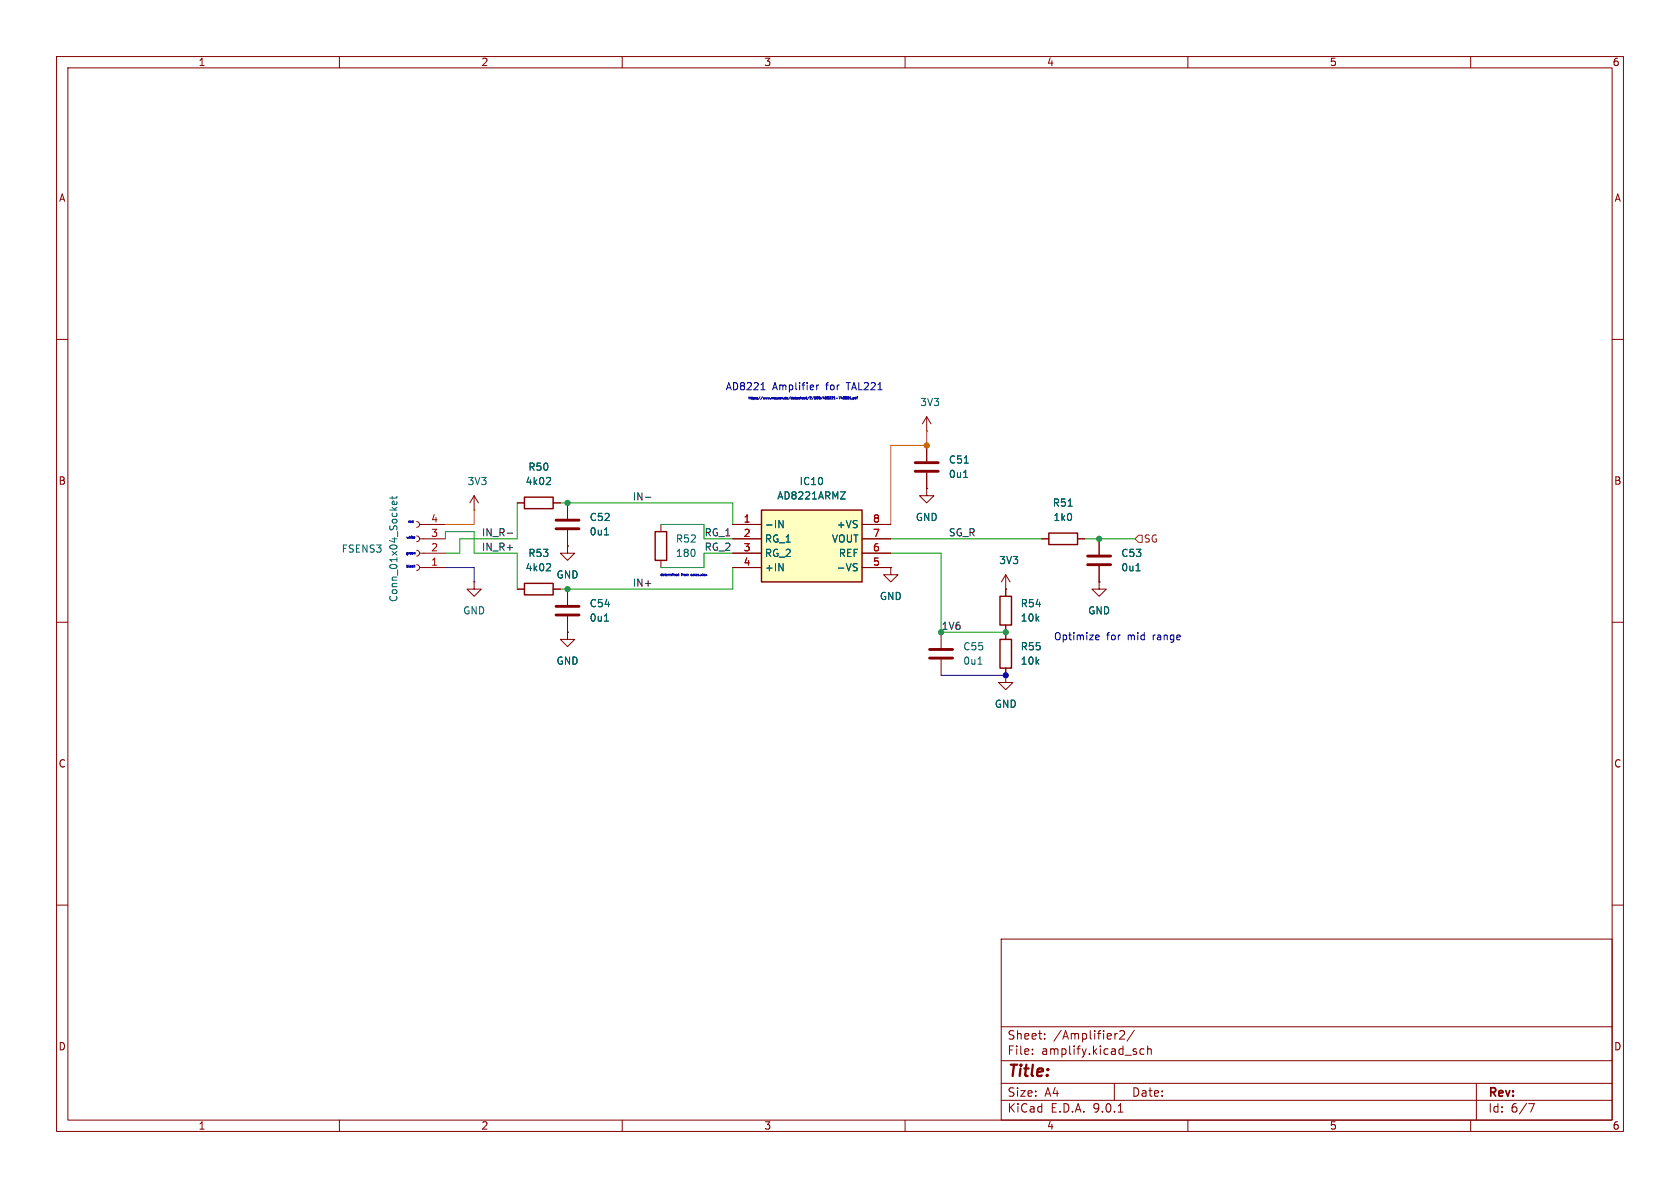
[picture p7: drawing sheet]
<svg xmlns="http://www.w3.org/2000/svg" width="297mm" height="210mm" viewBox="0 0 297 210" stroke-linecap="round" stroke-linejoin="round" font-family="sans-serif">
<defs><g id="words">
<text font-size="2.8" fill="#840000" x="178" y="190.9">Title:</text>
<g font-size="2.1" fill="#840000">
<text x="178" y="184">Sheet:</text>
<text x="186.2" y="184">/Amplifier2/</text>
<text x="178" y="186.7">File:</text>
<text x="184.1" y="186.7">amplify.kicad_sch</text>
<text x="178" y="196.9">KiCad</text>
<text x="178" y="194.1">Size:</text>
<text x="184.7" y="194.1">A4</text>
<text x="185.7" y="196.9">E.D.A.</text>
<text x="193.3" y="196.9">9.0.1</text>
<text x="200" y="194.1">Date:</text>
<text x="263" y="194.3">Rev:</text>
<text x="263" y="196.9">Id:</text>
<text x="267.1" y="196.9">6/7</text>
</g>
<g font-size="1.8" fill="#840000">
<text x="35" y="11.9">1</text>
<text x="85" y="11.9">2</text>
<text x="135" y="11.9">3</text>
<text x="185" y="11.9">4</text>
<text x="235" y="11.9">5</text>
<text x="285" y="11.9">6</text>
<text x="10.3" y="35.9">A</text>
<text x="285.3" y="35.9">A</text>
<text x="10.3" y="85.9">B</text>
<text x="285.3" y="85.9">B</text>
<text x="10.3" y="135.9">C</text>
<text x="285.3" y="135.9">C</text>
<text x="10.3" y="185.9">D</text>
<text x="285.3" y="185.9">D</text>
<text x="35" y="199.9">1</text>
<text x="85" y="199.9">2</text>
<text x="135" y="199.9">3</text>
<text x="185" y="199.9">4</text>
<text x="235" y="199.9">5</text>
<text x="285" y="199.9">6</text>
</g>
<g font-size="1.8" fill="#0000c2">
<text x="128.2" y="69.2">AD8221</text>
<text x="136.6" y="69.2">Amplifier</text>
<text x="146.1" y="69.2">for</text>
<text x="150" y="69.2">TAL221</text>
<text x="186.2" y="113.4">Optimize</text>
<text x="195.6" y="113.4">for</text>
<text x="199.5" y="113.4">mid</text>
<text x="204.1" y="113.4">range</text>
</g>
<g font-size="1.8" fill="#006464">
<text x="162.6" y="72">3V3</text>
<text x="93.3" y="83.4">R50</text>
<text x="167.6" y="82.1">C51</text>
<text x="82.6" y="86">3V3</text>
<text x="92.8" y="86">4k02</text>
<text x="137.3" y="88.5">AD8221ARMZ</text>
<text x="141.3" y="86">IC10</text>
<text x="167.6" y="84.7">0u1</text>
<text x="186" y="89.8">R51</text>
<text x="104.1" y="92.3">C52</text>
<text x="104.1" y="94.8">0u1</text>
<text x="135.1" y="93.6">-IN</text>
<text x="147.8" y="93.6">+VS</text>
<text x="161.8" y="92.3">GND</text>
<text x="186.1" y="92.3">1k0</text>
<text x="60.3" y="97.9">FSENS3</text>
<text x="92.8" y="101.2">4k02</text>
<text x="93.3" y="98.7">R53</text>
<text x="119.4" y="98.7">180</text>
<text x="119.4" y="96.1">R52</text>
<text x="135.1" y="96.1">RG_1</text>
<text x="135.1" y="98.7">RG_2</text>
<text x="135.1" y="101.2">+IN</text>
<text x="147" y="96.1">VOUT</text>
<text x="147.8" y="101.2">-VS</text>
<text x="148.2" y="98.7">REF</text>
<text x="176.5" y="99.9">3V3</text>
<text x="198.1" y="98.7">C53</text>
<text x="198.1" y="101.2">0u1</text>
<text x="70.5" y="106.5" transform="rotate(-90 70.5 106.5)">Conn_01x04_Socket</text>
<text x="98.3" y="102.5">GND</text>
<text x="104.1" y="107.5">C54</text>
<text x="155.4" y="106.3">GND</text>
<text x="180.3" y="107.5">R54</text>
<text x="81.8" y="108.8">GND</text>
<text x="104.1" y="110.1">0u1</text>
<text x="180.3" y="110.1">10k</text>
<text x="192.3" y="108.8">GND</text>
<text x="98.3" y="117.7">GND</text>
<text x="170.2" y="115.2">C55</text>
<text x="170.2" y="117.7">0u1</text>
<text x="180.3" y="117.7">10k</text>
<text x="180.3" y="115.2">R55</text>
<text x="175.8" y="125.3">GND</text>
</g>
<g font-size="1.8" fill="#0f0f0f">
<text x="111.8" y="88.6">IN-</text>
<text x="85.1" y="94.9">IN_R-</text>
<text x="124.5" y="94.9">RG_1</text>
<text x="167.6" y="94.9">SG_R</text>
<text x="85.1" y="97.4">IN_R+</text>
<text x="124.5" y="97.4">RG_2</text>
<text x="111.8" y="103.8">IN+</text>
<text x="166.4" y="111.4">1V6</text>
</g>
<g font-size="1.8" fill="#a90000">
<text x="76.1" y="95">3</text>
<text x="76.1" y="92.5">4</text>
<text x="131.4" y="92.5">1</text>
<text x="131.4" y="95">2</text>
<text x="154.2" y="92.5">8</text>
<text x="154.2" y="95">7</text>
<text x="76.1" y="100.1">1</text>
<text x="76.1" y="97.5">2</text>
<text x="131.4" y="97.5">3</text>
<text x="131.4" y="100.1">4</text>
<text x="154.2" y="97.5">6</text>
<text x="154.2" y="100.1">5</text>
</g>
<text font-size="1.8" fill="#725600" x="202.1" y="96.1">SG</text>
<g font-size=".6" fill="#0000c2">
<text x="132.1" y="70.8">https://www.mouser.de/datasheet/2/609/AD8221-748861.pdf</text>
<text x="71.7" y="95.4">white</text>
<text x="72" y="92.6">red</text>
<text x="71.6" y="98.2">green</text>
<text x="71.7" y="100.5">black</text>
<text x="116.6" y="102">determined</text>
<text x="120.6" y="102">from</text>
<text x="122.6" y="102">calcs.xlsx</text>
</g>
</g></defs>
<g fill="none" stroke="#840000" stroke-width=".18">
<path d="M10 10h277v190h-277zM12 12h273v186h-273zM60 10v2M110 10v2M160 10v2M210 10v2M260 10v2M10 60h2M163.8 76.2h.1M163.8 73.7l-.7 1.2M163.8 73.7l.8 1.2M163.8 73.7v2.5"/>
<path d="M285 60h2M163.8 86.4v1.2h1.3l-1.3 1.3-1.2-1.3h1.2M163.8 86.4h.1M184.1 95.3h1.3M190.5 95.3h1.3M194.3 95.3v2.7M10 110h2M83.8 102.9v1.2h1.3l-1.3 1.3-1.3-1.3h1.3M83.8 102.9h.1M91.4 104.1h1.3M97.8 104.1h1.3M177.8 104.1v1.3"/>
<path d="M177.8 110.5v1.3M194.3 102.9v1.2h1.3l-1.3 1.3-1.3-1.3h1.3M194.3 102.9h.1M194.3 100.1v2.8M285 110h2M10 160h2M177 166h108v32h-108zM285 160h2M60 198v2M110 198v2M160 198v2M177 194.5h108"/>
<path d="M177 191.5h108M177 187.5h108M177 181.5h108M182.5 186.3v.1M182.5 185.5v.1M184.7 183.6v.1M184.7 182.8v.1M197 191.5v3M197.4 182.7h.1M197.7 196.6h.8M198 182.3l.5-.1 .2 .1 .1 .3-.9 1.1h.9M200.5 182.1l-1.3 2"/>
<path d="M202.2 185.5l-.4-.1-.3 .3v.4l.2 .2h.5M202.9 185.5l.2-.1 .4 .1v.9M202.9 184.9v1.5M210 198v2M260 198v2M261 191.5v6.5M270.2 195.1h1l-.6 1.5"/>
</g>
<path d="M185.4 94.2h5.1v2.1h-5.1zM92.7 103.1h5.1v2.1h-5.1zM176.8 105.4h2v5.1h-2z" fill="none" stroke="#840000" stroke-width=".25"/>
<path d="M97.1 99.6l.2 .3v.3l-.7 .7h.7M188.8 89.5h.8M200.8 100.9h.8" fill="none" stroke="#006464" stroke-width=".18"/>
<path d="M192.3 98.3h4M192.3 99.8h4" fill="none" stroke="#840000" stroke-width=".51"/>
<path d="M134.6 90.2h17.8v12.7h-17.8z" fill="#ffffc2"/>
<path d="M92.7 87.9h5.1v2h-5.1zM115.8 94h2.1v5.1h-2.1zM134.6 90.2h17.8v12.7h-17.8zM176.8 113h2v5.1h-2z" fill="none" stroke="#840000" stroke-width=".25"/>
<g fill="none" stroke="#840000" stroke-width=".18">
<path d="M163.8 78.7v2.8M73.7 99.8l.3 .2 .2 .3-.2 .4-.3 .1M73.7 97.3l.3 .1 .2 .4-.2 .3-.3 .2M73.7 94.7l.3 .2 .2 .4-.2 .3-.3 .2M73.7 92.2l.3 .2 .2 .3-.2 .4-.3 .1M74.2 92.7h4.5M74.2 95.3h4.5M74.2 97.8h4.5M83.8 90.2h.1M83.8 87.6l-.7 1.3M83.8 87.6l.8 1.3M83.8 87.6v2.6"/>
<path d="M91.4 88.9h1.3M97.8 88.9h1.3M100.3 96.5v1.3h1.3l-1.3 1.3-1.2-1.3h1.2M100.3 96.5h.1M100.3 88.9v2.8M100.3 93.7v2.8M116.8 92.7v1.3M116.8 99.1v1.2M129.5 92.7h5.1M129.5 95.3h5.1M129.5 97.8h5.1M152.4 92.7h5.1"/>
<path d="M152.4 95.3h5.1M152.4 97.8h5.1M163.8 86.4h.1M163.8 83.6v2.8M184.1 95.3h1.3M190.5 95.3h1.3M194.3 95.3v2.7M74.2 100.3h4.5M91.4 104.1h1.3M97.8 104.1h1.3M100.3 111.8v1.2h1.3l-1.3 1.3-1.2-1.3h1.2M100.3 111.8h.1"/>
<path d="M100.3 104.1v2.8M100.3 109v2.8M129.5 100.3h5.1M152.4 100.3h5.1M157.5 100.3v1.3h1.2l-1.2 1.3-1.3-1.3h1.3M157.5 100.3h.1M166.4 111.8v2.8M166.4 116.6v2.8M177.8 104.1h.1M177.8 119.4v1.3h1.3l-1.3 1.2-1.3-1.2h1.3M177.8 119.4h.1M177.8 101.6l-.8 1.3"/>
<path d="M177.8 101.6l.8 1.3M177.8 101.6v3.8M177.8 110.5v2.5M177.8 118.1v1.3M194.3 102.9h.1M194.3 100.1v2.8"/>
</g>
<g fill="none" stroke="#006464" stroke-width=".18">
<path d="M69.3 87.7v.5M70.1 88.7l.1 .3-.2 .2-.6-.1v-.4l.2-.1 .2 .6M70.2 87.7l-.2 .3h-1.1M97.1 99.6l.2 .3v.3l-.7 .7h.7M97.1 84.4l.2 .2v.3l-.7 .8h.7M106.9 94.6h.7M137.7 92l.7 1.3v-1.3M137.7 99.6l.7 1.3v-1.3M148.6 86.9h.8l-.8 1.3h.8M151.1 99.6l.4 .1M170.4 84.4h.7M170.5 81.9h.7"/>
<path d="M188.8 89.5h.8M106.9 109.8h.7M151.1 100.2l.3 .2 .1 .3-.2 .2h-.3M172.9 117.4h.7M200.8 100.9h.8"/>
</g>
<path d="M98.3 91.9h4.1M98.3 93.5h4.1M161.8 81.8h4.1M161.8 83.3h4.1M98.3 107.2h4.1M98.3 108.7h4.1M164.3 114.8h4.1M164.3 116.3h4.1" fill="none" stroke="#840000" stroke-width=".51"/>
<path d="M201.3 94.6h.6v1.3h-.6l-.6-.6z" fill="none" stroke="#725600" stroke-width=".18"/>
<path d="M89.7 94.3h.9M114.1 87.9h1" fill="none" stroke="#0f0f0f" stroke-width=".18"/>
<path d="M78.7 95.3v-1.3h5.1v3.8h7.6v6.3M91.4 88.9v6.4h-10.1v2.5h-2.6M99.1 88.9h30.4v3.8M116.8 92.7h7.7v2.6h5M129.5 97.8h-5v2.5h-7.7M157.5 95.3h26.6M157.5 97.8h8.9v14h11.4M191.8 95.3h8.9M129.5 100.3v3.8h-30.4" fill="none" stroke="#009600" stroke-width=".18"/>
<path d="M163.8 76.2v2.5h-6.3v14M83.8 90.2v2.5h-5.1" fill="none" stroke="#c60" stroke-width=".18"/>
<path d="M78.7 100.3h5.1v2.6M166.4 119.4h11.4" fill="none" stroke="#000084" stroke-width=".18"/>
<g fill="none" stroke="#0000c2" stroke-width=".18">
<path d="M132.4 70.1v.4M132.8 70.1v.4M133 70.1v.4M134.4 70.1l-.4 .5M134.5 68.9h.8M134.8 67.8l.1-.2v1.3M134.8 70.1l-.3 .5M138.9 70.1v.4M139.7 70.1l-.3 .5M140 70.1v.4M140.6 70.1v.4M141.5 70.1v.4"/>
<path d="M142.6 70.1v.4M143.1 70.1l-.4 .5M143.2 70.2h.1M143.4 70.2h.1M143.9 70.1l-.4 .5M144.1 70.2h-.1M144.1 70.1h.1M144.1 70.1v.1M144.4 68.1v.8M144.5 70.1h.1M144.5 70.1l-.1 .1M144.5 70.1l.1 .1"/>
<path d="M144.7 68.1l-.3 .2M144.9 70.1l-.2 .1M144.9 70.1v.1M144.9 70.2h.1M145.4 70.1l-.3 .5M145.5 70.5l.1-.4 .2 .4M146.1 70.2l-.2-.1v.4M146.3 70.2h.2M146.7 70.2h.2M147 70.5h.3M147.1 70.2h.1l.1 .1M147.4 70.5h.3"/>
<path d="M147.4 70.3l.1-.2v.4M147.8 70.4h.3M148.3 70.1h.3l-.2 .4M148.8 70.1l-.1 .3h.2M148.9 70.3v.2M149.1 70.2h.2M149.1 70.2v.1M149.1 70.2h.1M149.1 70.3v.2h.2l-.1-.2M149.1 70.3h.1M149.3 70.2h.1M149.3 70.2l-.1 .1"/>
<path d="M149.5 70.2h.2M149.5 70.2v.1M149.5 70.2h.1M149.5 70.3h.1M149.5 70.3v.2h.2l-.1-.2M149.6 70.3h.1M149.7 70.3h-.1M149.7 70.2h.1M149.7 70.2v.1M149.9 70.3l-.1 .1M149.9 70.3h.1v.2M149.9 70.3h.1"/>
<path d="M150 70.1l-.2 .2 .1 .2h.1M150 70.5h.1M150.2 70.5h.2M150.2 70.3l.1-.2v.4M150.6 70.5h.1M150.8 70.5h.2v-.2h-.2v.4M151.3 70.1v.4h-.1v-.2h.1M151.5 70.3h.1M151.6 70.1l-.1 .4M71.9 97.7h.2v.3M71.9 99.9v.4M72.3 97.7v.3"/>
<path d="M72.3 99.9v.3M72.4 94.8v.4M72.4 97.7h-.1M72.5 97.8h.2M72.7 94.8h.1M72.9 97.7l-.1 .1M72.9 97.7l.1 .1M72.9 97.7h.1M72.9 92.1h.1M72.9 94.8v.3M73 92v.4h-.1M73.1 95.1l.1 .1"/>
<path d="M73.1 95h.2h-.2M73.2 95.2h.1M73.2 97.7h.2v.3M73.2 97.7v.3M73.2 99.9v.4M73.3 95.2h-.1M73.4 100l-.2 .1M73.3 100.1l.1 .2M117 101.4v.4M117.6 101.4v.3M118.9 101.4h.1M119.5 101.5l.2 .1h-.2"/>
<path d="M119.6 101.8h-.1M120 101.5l-.2 .1v.2h.2M120 101.4v.4M120.6 101.4h-.1M120.6 101.4h.1M122.3 101.5l-.1 .1v.2h.1M122.9 101.4v.3M124.3 101.4v.3M193.7 112.9l.2 .2 .4-.1M193.7 112.4l.2-.1h.2l.2 .1v.2l-.6 .1"/>
</g>
<g fill="#009600" stroke="#009600" stroke-width=".18">
<circle cx="194.3" cy="95.3" r=".46"/>
<circle cx="177.8" cy="111.8" r=".46"/>
<circle cx="166.4" cy="111.8" r=".46"/>
<circle cx="100.3" cy="104.1" r=".46"/>
<circle cx="100.3" cy="88.9" r=".46"/>
</g>
<circle cx="177.8" cy="119.4" r=".46" fill="#000084" stroke="#000084" stroke-width=".18"/>
<circle cx="163.8" cy="78.7" r=".46" fill="#c60" stroke="#c60" stroke-width=".18"/>
<use href="#words"/>
</svg>
